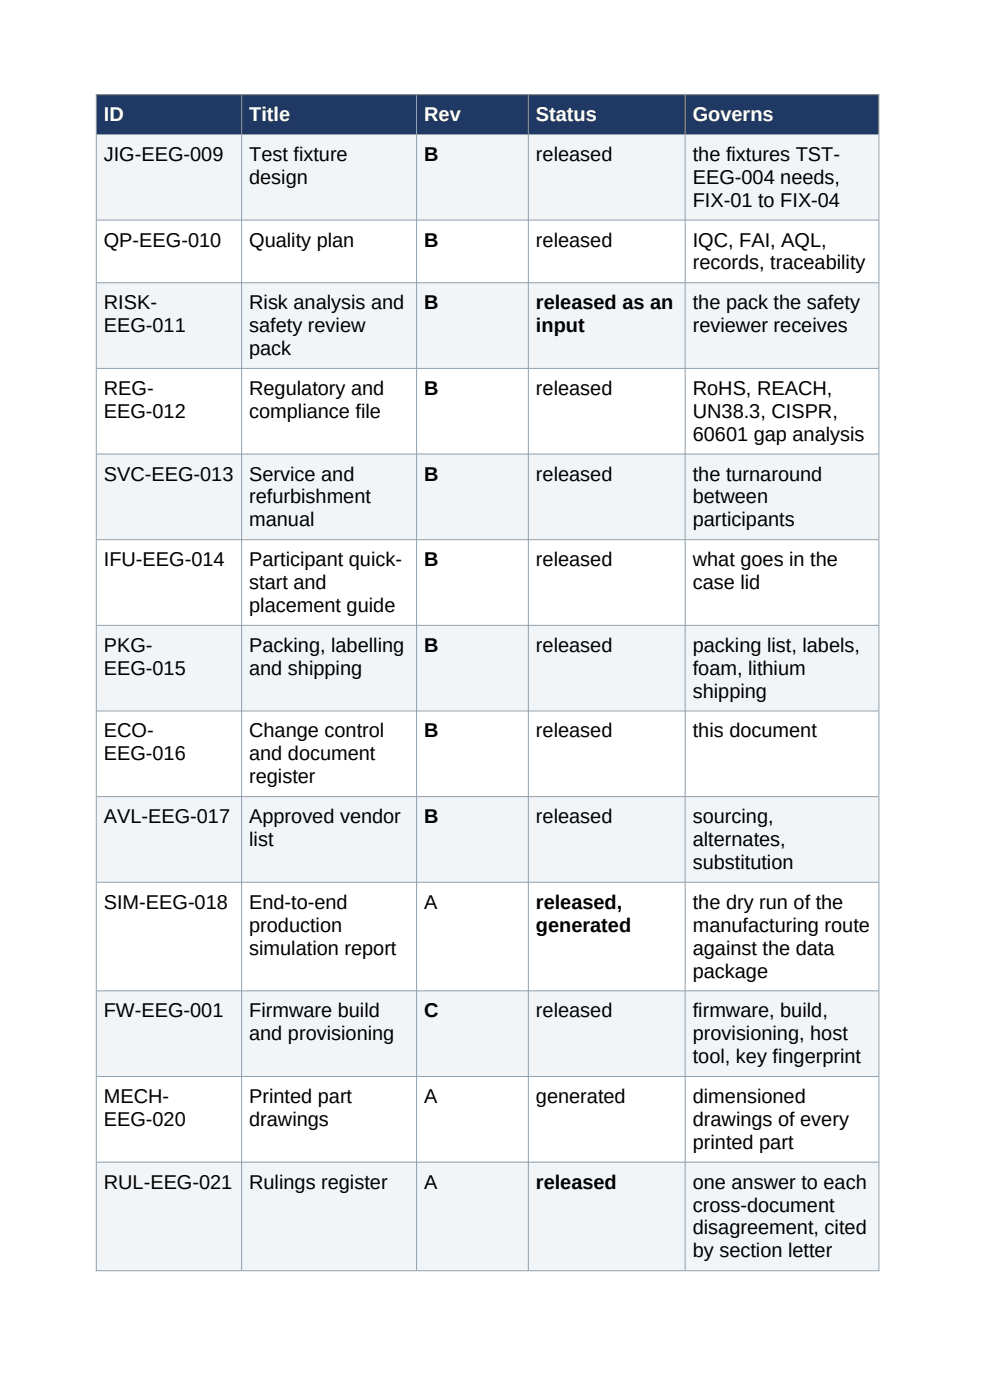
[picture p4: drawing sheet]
<svg xmlns="http://www.w3.org/2000/svg" width="210mm" height="297mm" viewBox="0 0 210 297" stroke-linecap="round" stroke-linejoin="round" font-family="sans-serif">
<defs><g id="words">
<g font-size="4.2" fill="#fff">
<text x="22" y="25.7">ID</text>
<text x="52.9" y="25.7">Title</text>
<text x="90" y="25.7">Rev</text>
<text x="113.7" y="25.7">Status</text>
<text x="147" y="25.7">Governs</text>
</g>
<g font-size="4.2">
<text x="22" y="34.1">JIG-EEG-009</text>
<text x="52.9" y="34.1">Test fixture</text>
<text x="90" y="34.1">B</text>
<text x="113.7" y="34.1">released</text>
<text x="147" y="34.1">the fixtures TST-</text>
<text x="52.9" y="39">design</text>
<text x="147" y="39">EEG-004 needs,</text>
<text x="147" y="43.9">FIX-01 to FIX-04</text>
<text x="22" y="52.3">QP-EEG-010</text>
<text x="52.9" y="52.3">Quality plan</text>
<text x="90" y="52.3">B</text>
<text x="113.7" y="52.3">released</text>
<text x="147" y="52.3">IQC, FAI, AQL,</text>
<text x="147" y="57.2">records, traceability</text>
<text x="22" y="65.6">RISK-</text>
<text x="52.9" y="65.6">Risk analysis and</text>
<text x="90" y="65.6">B</text>
<text x="113.7" y="65.6">released as an</text>
<text x="147" y="65.6">the pack the safety</text>
<text x="22" y="70.5">EEG-011</text>
<text x="52.9" y="70.5">safety review</text>
<text x="113.7" y="70.5">input</text>
<text x="147" y="70.5">reviewer receives</text>
<text x="52.9" y="75.3">pack</text>
<text x="22" y="83.8">REG-</text>
<text x="52.9" y="83.8">Regulatory and</text>
<text x="90" y="83.8">B</text>
<text x="113.7" y="83.8">released</text>
<text x="147" y="83.8">RoHS, REACH,</text>
<text x="22" y="88.6">EEG-012</text>
<text x="52.9" y="88.6">compliance file</text>
<text x="147" y="88.6">UN38.3, CISPR,</text>
<text x="147" y="93.5">60601 gap analysis</text>
<text x="22" y="101.9">SVC-EEG-013</text>
<text x="52.9" y="101.9">Service and</text>
<text x="90" y="101.9">B</text>
<text x="113.7" y="101.9">released</text>
<text x="147" y="101.9">the turnaround</text>
<text x="52.9" y="106.8">refurbishment</text>
<text x="147" y="106.8">between</text>
<text x="52.9" y="111.7">manual</text>
<text x="147" y="111.7">participants</text>
<text x="22" y="120.1">IFU-EEG-014</text>
<text x="52.9" y="120.1">Participant quick-</text>
<text x="52.9" y="125">start and</text>
<text x="90" y="120.1">B</text>
<text x="113.7" y="120.1">released</text>
<text x="147" y="120.1">what goes in the</text>
<text x="147" y="125">case lid</text>
<text x="52.9" y="129.8">placement guide</text>
<text x="22" y="138.3">PKG-</text>
<text x="22" y="143.1">EEG-015</text>
<text x="52.9" y="138.3">Packing, labelling</text>
<text x="52.9" y="143.1">and shipping</text>
<text x="90" y="138.3">B</text>
<text x="113.7" y="138.3">released</text>
<text x="147" y="138.3">packing list, labels,</text>
<text x="147" y="143.1">foam, lithium</text>
<text x="147" y="148">shipping</text>
<text x="22" y="156.4">ECO-</text>
<text x="22" y="161.3">EEG-016</text>
<text x="52.9" y="156.4">Change control</text>
<text x="52.9" y="161.3">and document</text>
<text x="90" y="156.4">B</text>
<text x="113.7" y="156.4">released</text>
<text x="147" y="156.4">this document</text>
<text x="52.9" y="166.2">register</text>
<text x="22" y="174.6">AVL-EEG-017</text>
<text x="52.9" y="174.6">Approved vendor</text>
<text x="52.9" y="179.5">list</text>
<text x="90" y="174.6">B</text>
<text x="113.7" y="174.6">released</text>
<text x="147" y="174.6">sourcing,</text>
<text x="147" y="179.5">alternates,</text>
<text x="147" y="184.3">substitution</text>
<text x="22" y="192.8">SIM-EEG-018</text>
<text x="52.9" y="192.8">End-to-end</text>
<text x="52.9" y="197.6">production</text>
<text x="90" y="192.8">A</text>
<text x="113.7" y="192.8">released,</text>
<text x="113.7" y="197.6">generated</text>
<text x="147" y="192.8">the dry run of the</text>
<text x="147" y="197.6">manufacturing route</text>
<text x="52.9" y="202.5">simulation report</text>
<text x="147" y="202.5">against the data</text>
<text x="147" y="207.4">package</text>
<text x="22" y="215.8">FW-EEG-001</text>
<text x="52.9" y="215.8">Firmware build</text>
<text x="90" y="215.8">C</text>
<text x="113.7" y="215.8">released</text>
<text x="147" y="215.8">firmware, build,</text>
<text x="52.9" y="220.7">and provisioning</text>
<text x="147" y="220.7">provisioning, host</text>
<text x="147" y="225.5">tool, key fingerprint</text>
<text x="22" y="234">MECH-</text>
<text x="52.9" y="234">Printed part</text>
<text x="90" y="234">A</text>
<text x="113.7" y="234">generated</text>
<text x="147" y="234">dimensioned</text>
<text x="22" y="238.8">EEG-020</text>
<text x="52.9" y="238.8">drawings</text>
<text x="147" y="238.8">drawings of every</text>
<text x="147" y="243.7">printed part</text>
<text x="22" y="252.1">RUL-EEG-021</text>
<text x="52.9" y="252.1">Rulings register</text>
<text x="90" y="252.1">A</text>
<text x="113.7" y="252.1">released</text>
<text x="147" y="252.1">one answer to each</text>
<text x="147" y="257">cross-document</text>
<text x="147" y="261.9">disagreement, cited</text>
<text x="147" y="266.8">by section letter</text>
</g>
</g></defs>
<g fill="#1f3864">
<path d="M20.4 20h30.8v8.4h-30.8z" fill-rule="evenodd"/>
<path d="M51.3 20h37.1v8.4h-37.1z" fill-rule="evenodd"/>
<path d="M88.4 20h23.7v8.4h-23.7z" fill-rule="evenodd"/>
<path d="M112.1 20h33.2v8.4h-33.2z" fill-rule="evenodd"/>
<path d="M145.3 20h41.1v8.4h-41.1z" fill-rule="evenodd"/>
</g>
<g fill="#f2f5f8">
<path d="M20.4 28.4h30.8v18.2h-30.8z" fill-rule="evenodd"/>
<path d="M51.3 28.4h37.1v18.2h-37.1z" fill-rule="evenodd"/>
<path d="M88.4 28.4h23.7v18.2h-23.7z" fill-rule="evenodd"/>
<path d="M112.1 28.4h33.2v18.2h-33.2z" fill-rule="evenodd"/>
<path d="M145.3 28.4h41.1v18.2h-41.1z" fill-rule="evenodd"/>
<path d="M20.4 59.9h30.8v18.2h-30.8z" fill-rule="evenodd"/>
<path d="M51.3 59.9h37.1v18.2h-37.1z" fill-rule="evenodd"/>
<path d="M88.4 59.9h23.7v18.2h-23.7z" fill-rule="evenodd"/>
<path d="M112.1 59.9h33.2v18.2h-33.2z" fill-rule="evenodd"/>
<path d="M145.3 59.9h41.1v18.2h-41.1z" fill-rule="evenodd"/>
<path d="M20.4 96.2h30.8v18.2h-30.8z" fill-rule="evenodd"/>
<path d="M51.3 96.2h37.1v18.2h-37.1z" fill-rule="evenodd"/>
<path d="M88.4 96.2h23.7v18.2h-23.7z" fill-rule="evenodd"/>
<path d="M112.1 96.2h33.2v18.2h-33.2z" fill-rule="evenodd"/>
<path d="M145.3 96.2h41.1v18.2h-41.1z" fill-rule="evenodd"/>
<path d="M20.4 132.6h30.8v18.1h-30.8z" fill-rule="evenodd"/>
<path d="M51.3 132.6h37.1v18.1h-37.1z" fill-rule="evenodd"/>
<path d="M88.4 132.6h23.7v18.1h-23.7z" fill-rule="evenodd"/>
<path d="M112.1 132.6h33.2v18.1h-33.2z" fill-rule="evenodd"/>
<path d="M145.3 132.6h41.1v18.1h-41.1z" fill-rule="evenodd"/>
<path d="M20.4 168.9h30.8v18.2h-30.8z" fill-rule="evenodd"/>
<path d="M51.3 168.9h37.1v18.2h-37.1z" fill-rule="evenodd"/>
<path d="M88.4 168.9h23.7v18.2h-23.7z" fill-rule="evenodd"/>
<path d="M112.1 168.9h33.2v18.2h-33.2z" fill-rule="evenodd"/>
<path d="M145.3 168.9h41.1v18.2h-41.1z" fill-rule="evenodd"/>
<path d="M20.4 210.1h30.8v18.2h-30.8z" fill-rule="evenodd"/>
<path d="M51.3 210.1h37.1v18.2h-37.1z" fill-rule="evenodd"/>
<path d="M88.4 210.1h23.7v18.2h-23.7z" fill-rule="evenodd"/>
<path d="M112.1 210.1h33.2v18.2h-33.2z" fill-rule="evenodd"/>
<path d="M145.3 210.1h41.1v18.2h-41.1z" fill-rule="evenodd"/>
<path d="M20.4 246.5h30.8v23h-30.8z" fill-rule="evenodd"/>
<path d="M51.3 246.5h37.1v23h-37.1z" fill-rule="evenodd"/>
<path d="M88.4 246.5h23.7v23h-23.7z" fill-rule="evenodd"/>
<path d="M112.1 246.5h33.2v23h-33.2z" fill-rule="evenodd"/>
<path d="M145.3 246.5h41.1v23h-41.1z" fill-rule="evenodd"/>
</g>
<g fill="#1f3864">
<path d="M20.4 20h30.8v8.4h-30.8z" fill-rule="evenodd"/>
<path d="M51.3 20h37.1v8.4h-37.1z" fill-rule="evenodd"/>
<path d="M88.4 20h23.7v8.4h-23.7z" fill-rule="evenodd"/>
<path d="M112.1 20h33.2v8.4h-33.2z" fill-rule="evenodd"/>
<path d="M145.3 20h41.1v8.4h-41.1z" fill-rule="evenodd"/>
</g>
<g fill="#f2f5f8">
<path d="M20.4 28.4h30.8v18.2h-30.8z" fill-rule="evenodd"/>
<path d="M51.3 28.4h37.1v18.2h-37.1z" fill-rule="evenodd"/>
<path d="M88.4 28.4h23.7v18.2h-23.7z" fill-rule="evenodd"/>
<path d="M112.1 28.4h33.2v18.2h-33.2z" fill-rule="evenodd"/>
<path d="M145.3 28.4h41.1v18.2h-41.1z" fill-rule="evenodd"/>
<path d="M20.4 59.9h30.8v18.2h-30.8z" fill-rule="evenodd"/>
<path d="M51.3 59.9h37.1v18.2h-37.1z" fill-rule="evenodd"/>
<path d="M88.4 59.9h23.7v18.2h-23.7z" fill-rule="evenodd"/>
<path d="M112.1 59.9h33.2v18.2h-33.2z" fill-rule="evenodd"/>
<path d="M145.3 59.9h41.1v18.2h-41.1z" fill-rule="evenodd"/>
<path d="M20.4 96.2h30.8v18.2h-30.8z" fill-rule="evenodd"/>
<path d="M51.3 96.2h37.1v18.2h-37.1z" fill-rule="evenodd"/>
<path d="M88.4 96.2h23.7v18.2h-23.7z" fill-rule="evenodd"/>
<path d="M112.1 96.2h33.2v18.2h-33.2z" fill-rule="evenodd"/>
<path d="M145.3 96.2h41.1v18.2h-41.1z" fill-rule="evenodd"/>
<path d="M20.4 132.6h30.8v18.1h-30.8z" fill-rule="evenodd"/>
<path d="M51.3 132.6h37.1v18.1h-37.1z" fill-rule="evenodd"/>
<path d="M88.4 132.6h23.7v18.1h-23.7z" fill-rule="evenodd"/>
<path d="M112.1 132.6h33.2v18.1h-33.2z" fill-rule="evenodd"/>
<path d="M145.3 132.6h41.1v18.1h-41.1z" fill-rule="evenodd"/>
<path d="M20.4 168.9h30.8v18.2h-30.8z" fill-rule="evenodd"/>
<path d="M51.3 168.9h37.1v18.2h-37.1z" fill-rule="evenodd"/>
<path d="M88.4 168.9h23.7v18.2h-23.7z" fill-rule="evenodd"/>
<path d="M112.1 168.9h33.2v18.2h-33.2z" fill-rule="evenodd"/>
<path d="M145.3 168.9h41.1v18.2h-41.1z" fill-rule="evenodd"/>
<path d="M20.4 210.1h30.8v18.2h-30.8z" fill-rule="evenodd"/>
<path d="M51.3 210.1h37.1v18.2h-37.1z" fill-rule="evenodd"/>
<path d="M88.4 210.1h23.7v18.2h-23.7z" fill-rule="evenodd"/>
<path d="M112.1 210.1h33.2v18.2h-33.2z" fill-rule="evenodd"/>
<path d="M145.3 210.1h41.1v18.2h-41.1z" fill-rule="evenodd"/>
<path d="M20.4 246.5h30.8v23h-30.8z" fill-rule="evenodd"/>
<path d="M51.3 246.5h37.1v23h-37.1z" fill-rule="evenodd"/>
<path d="M88.4 246.5h23.7v23h-23.7z" fill-rule="evenodd"/>
<path d="M112.1 246.5h33.2v23h-33.2z" fill-rule="evenodd"/>
<path d="M145.3 246.5h41.1v23h-41.1z" fill-rule="evenodd"/>
</g>
<g fill="none" stroke="#8fa0ad" stroke-width=".21">
<path d="M20.3 20.1h166.2M20.4 20v249.7M20.5 28.5h165.9M51.3 20.2v249.3M88.4 20.2v249.3M112.1 20.2v249.3M145.3 20.2v249.3M186.4 20v249.7M20.5 46.7h165.9M20.5 60h165.9M20.5 78.2h165.9M20.5 96.3h165.9"/>
<path d="M20.5 114.5h165.9M20.5 132.7h165.9M20.5 150.8h165.9M20.5 169h165.9M20.5 187.2h165.9M20.5 210.2h165.9M20.5 228.4h165.9M20.5 246.5h165.9M20.3 269.6h166.2"/>
</g>
<use href="#words"/>
</svg>
